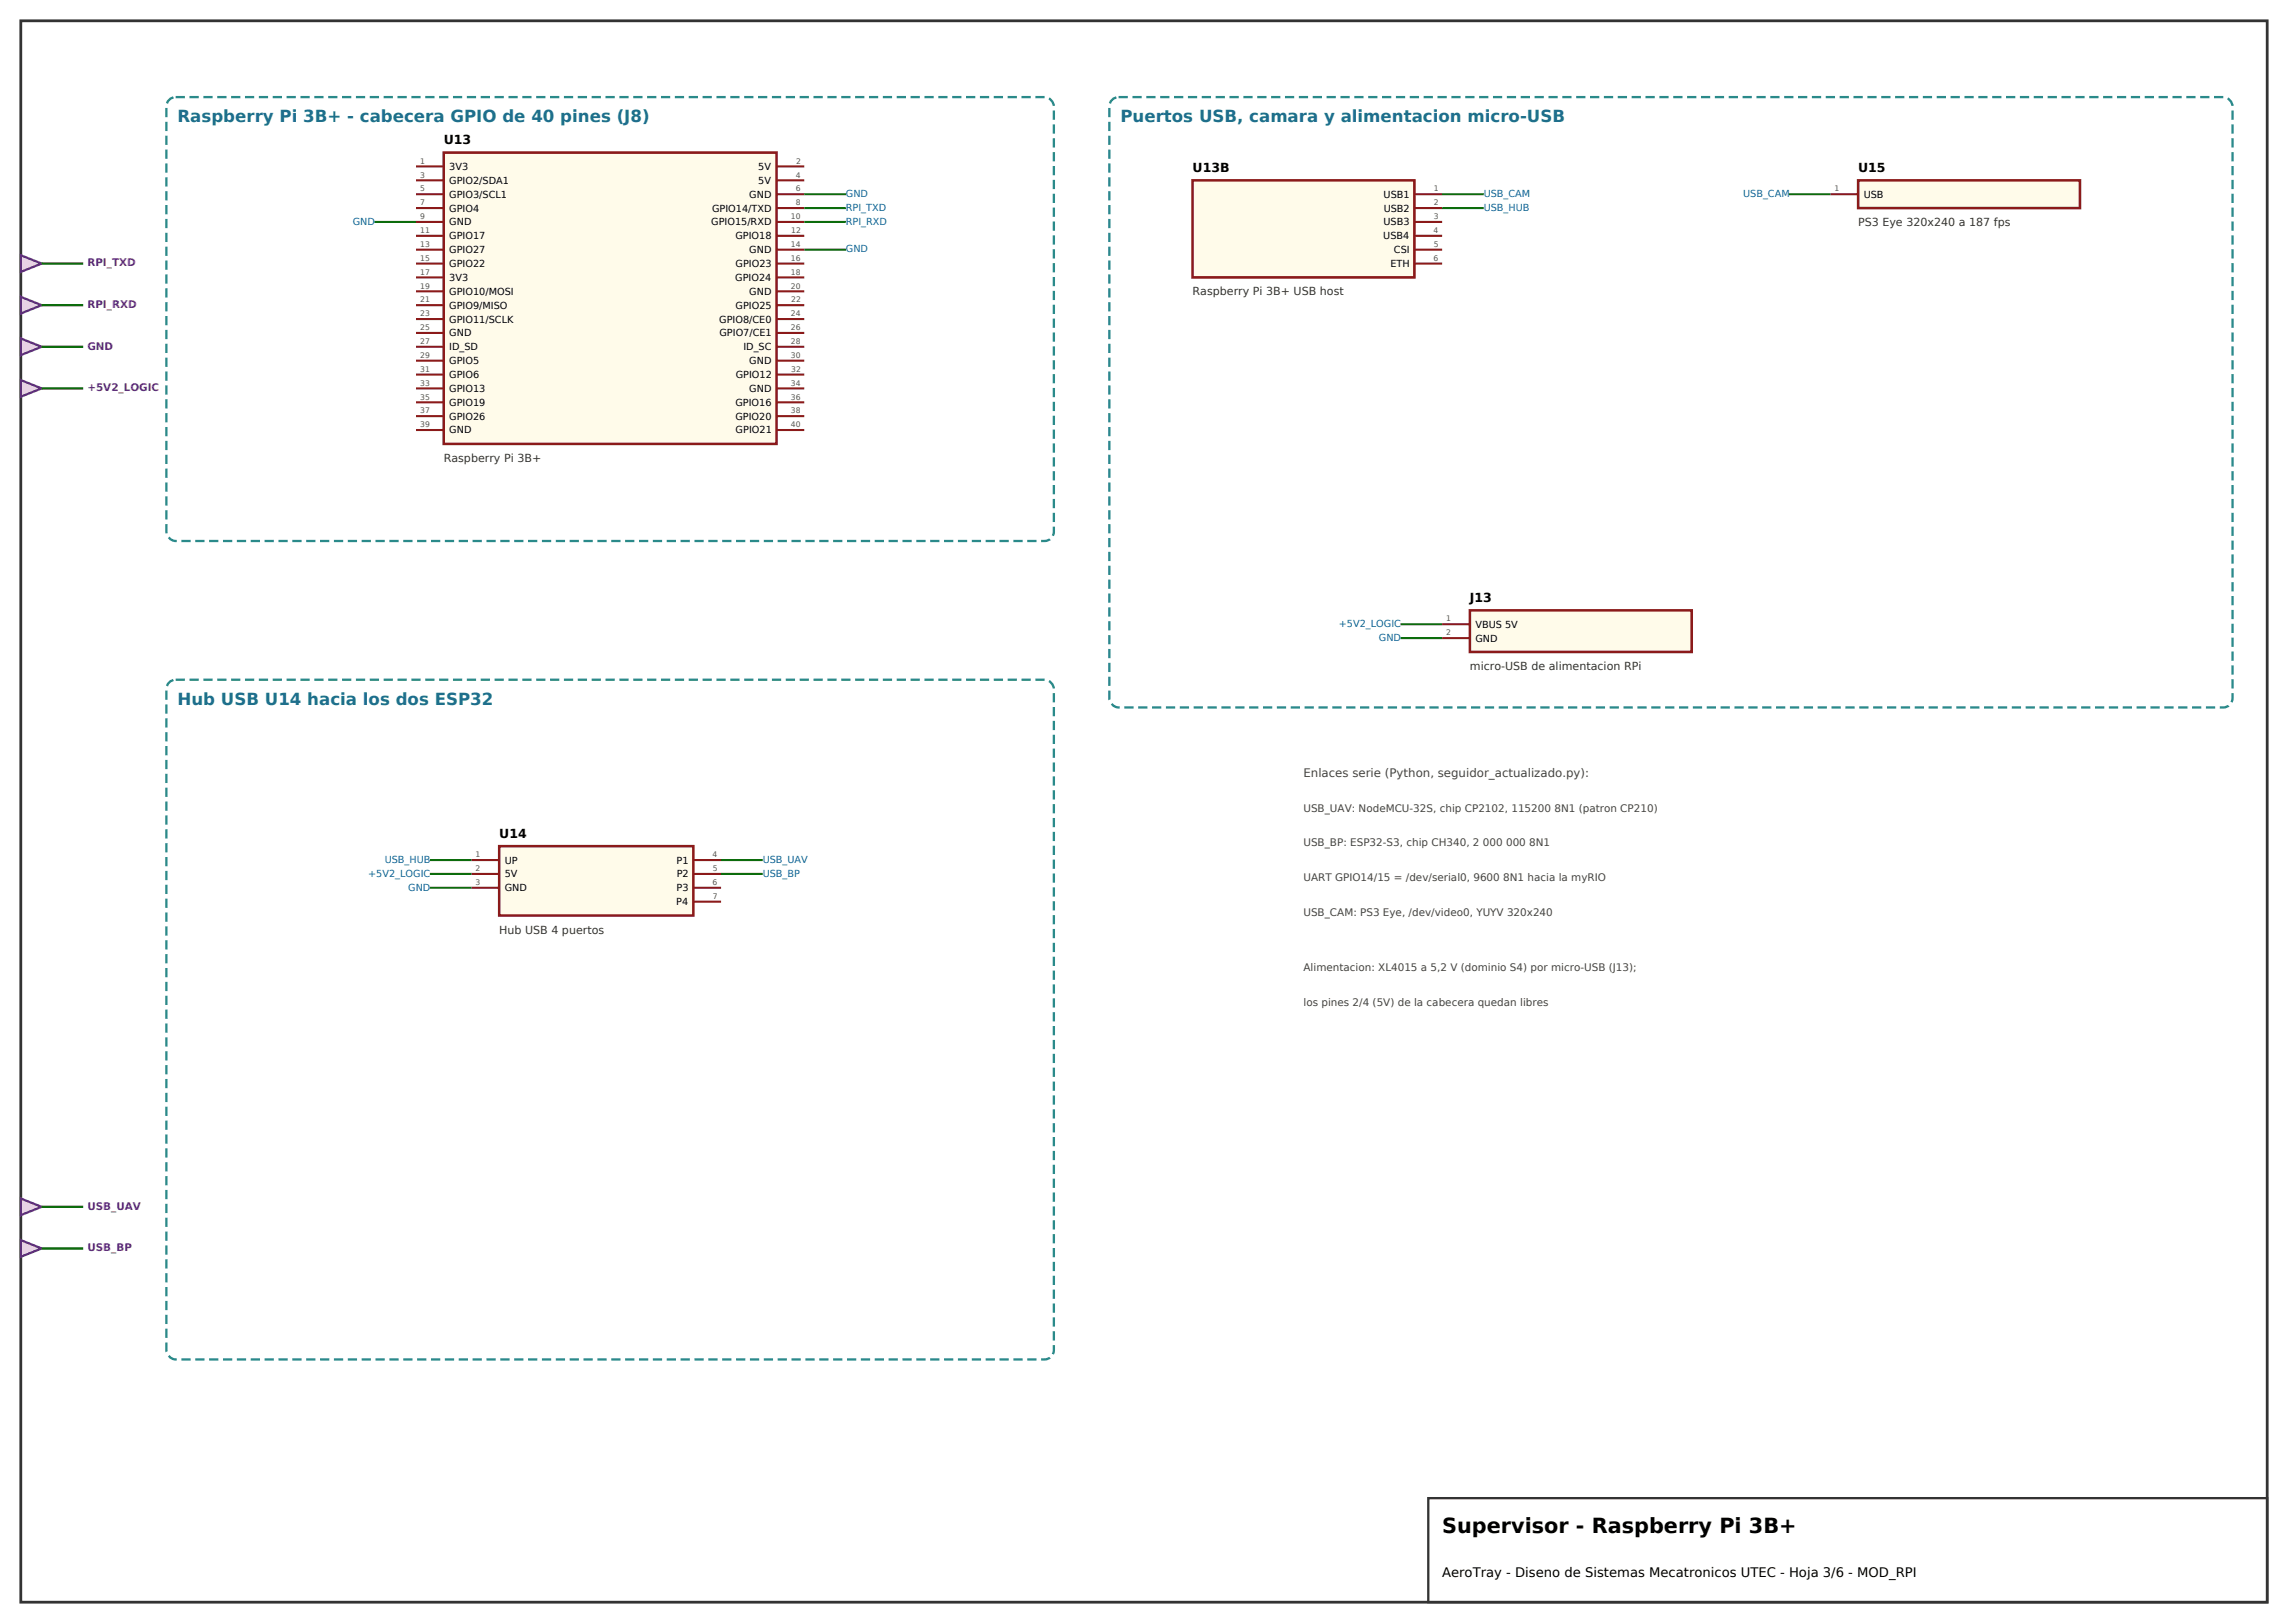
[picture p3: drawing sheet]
<svg xmlns="http://www.w3.org/2000/svg" width="262mm" height="186mm" viewBox="0 0 262 186" stroke-linecap="round" stroke-linejoin="round" font-family="sans-serif">
<defs><g id="words">
<text font-size="2.4" x="165.1" y="175.4">Supervisor - Raspberry Pi 3B+</text>
<g font-size="1.9" fill="#1f6f8b">
<text x="20.3" y="14">Raspberry Pi 3B+ - cabecera GPIO de 40 pines (J8)</text>
<text x="128.3" y="14">Puertos USB, camara y alimentacion micro-USB</text>
<text x="20.3" y="80.6">Hub USB U14 hacia los dos ESP32</text>
</g>
<text font-size="1.5" x="165.1" y="180.5">AeroTray - Diseno de Sistemas Mecatronicos UTEC - Hoja 3/6 - MOD_RPI</text>
<g font-size="1.4">
<text x="50.8" y="16.5">U13</text>
<text x="136.5" y="19.7">U13B</text>
<text x="212.7" y="19.7">U15</text>
<text x="168.3" y="68.9">J13</text>
<text x="57.1" y="95.9">U14</text>
</g>
<g font-size="1.3" fill="#333">
<text x="212.7" y="25.9">PS3 Eye 320x240 a 187 fps</text>
<text x="136.5" y="33.8">Raspberry Pi 3B+ USB host</text>
<text x="50.8" y="52.9">Raspberry Pi 3B+</text>
<text x="168.3" y="76.7">micro-USB de alimentacion RPi</text>
<text x="57.1" y="106.8">Hub USB 4 puertos</text>
</g>
<text font-size="1.3" fill="#444" x="149.2" y="88.9">Enlaces serie (Python, seguidor_actualizado.py):</text>
<g font-size="1.2" fill="#6a2c91">
<text x="10" y="30.5">RPI_TXD</text>
<text x="10" y="35.2">RPI_RXD</text>
<text x="10" y="40">GND</text>
<text x="10" y="44.8">+5V2_LOGIC</text>
<text x="10" y="138.4">USB_UAV</text>
<text x="10" y="143.2">USB_BP</text>
</g>
<g font-size="1.2" fill="#444">
<text x="149.2" y="92.9">USB_UAV: NodeMCU-32S, chip CP2102, 115200 8N1 (patron CP210)</text>
<text x="149.2" y="96.8">USB_BP: ESP32-S3, chip CH340, 2 000 000 8N1</text>
<text x="149.2" y="100.8">UART GPIO14/15 = /dev/serial0, 9600 8N1 hacia la myRIO</text>
<text x="149.2" y="104.8">USB_CAM: PS3 Eye, /dev/video0, YUYV 320x240</text>
<text x="149.2" y="111.1">Alimentacion: XL4015 a 5,2 V (dominio S4) por micro-USB (J13);</text>
<text x="149.2" y="115.1">los pines 2/4 (5V) de la cabecera quedan libres</text>
</g>
<g font-size="1.1">
<text x="51.4" y="19.4">3V3</text>
<text x="51.4" y="21">GPIO2/SDA1</text>
<text x="51.4" y="22.6">GPIO3/SCL1</text>
<text x="85.8" y="22.6">GND</text>
<text x="86.8" y="19.4">5V</text>
<text x="86.8" y="21">5V</text>
<text x="158.4" y="22.6">USB1</text>
<text x="213.4" y="22.6">USB</text>
<text x="51.4" y="24.2">GPIO4</text>
<text x="51.4" y="25.8">GND</text>
<text x="51.4" y="27.4">GPIO17</text>
<text x="51.4" y="29">GPIO27</text>
<text x="81.4" y="25.8">GPIO15/RXD</text>
<text x="81.5" y="24.2">GPIO14/TXD</text>
<text x="84.2" y="27.4">GPIO18</text>
<text x="85.8" y="29">GND</text>
<text x="158.4" y="27.4">USB4</text>
<text x="158.4" y="25.8">USB3</text>
<text x="158.4" y="24.2">USB2</text>
<text x="159.6" y="29">CSI</text>
<text x="51.4" y="30.6">GPIO22</text>
<text x="51.4" y="32.1">3V3</text>
<text x="51.4" y="33.7">GPIO10/MOSI</text>
<text x="51.4" y="35.3">GPIO9/MISO</text>
<text x="84.2" y="32.1">GPIO24</text>
<text x="84.2" y="30.6">GPIO23</text>
<text x="84.2" y="35.3">GPIO25</text>
<text x="85.8" y="33.7">GND</text>
<text x="159.2" y="30.6">ETH</text>
<text x="51.4" y="36.9">GPIO11/SCLK</text>
<text x="51.4" y="38.5">GND</text>
<text x="51.4" y="40.1">ID_SD</text>
<text x="51.4" y="41.7">GPIO5</text>
<text x="82.3" y="36.9">GPIO8/CE0</text>
<text x="82.4" y="38.5">GPIO7/CE1</text>
<text x="85.1" y="40.1">ID_SC</text>
<text x="85.8" y="41.7">GND</text>
<text x="51.4" y="43.3">GPIO6</text>
<text x="51.4" y="44.8">GPIO13</text>
<text x="51.4" y="46.4">GPIO19</text>
<text x="84.2" y="46.4">GPIO16</text>
<text x="84.2" y="43.3">GPIO12</text>
<text x="85.8" y="44.8">GND</text>
<text x="51.4" y="48">GPIO26</text>
<text x="51.4" y="49.6">GND</text>
<text x="84.2" y="48">GPIO20</text>
<text x="84.2" y="49.6">GPIO21</text>
<text x="168.9" y="71.8">VBUS 5V</text>
<text x="168.9" y="73.4">GND</text>
<text x="57.8" y="98.8">UP</text>
<text x="57.8" y="100.4">5V</text>
<text x="57.8" y="102">GND</text>
<text x="77.5" y="102">P3</text>
<text x="77.5" y="98.8">P1</text>
<text x="77.5" y="100.4">P2</text>
<text x="77.4" y="103.6">P4</text>
</g>
<g font-size="1.1" fill="#0a5ab0">
<text x="96.8" y="22.5">GND</text>
<text x="169.9" y="22.5">USB_CAM</text>
<text x="199.6" y="22.5">USB_CAM</text>
<text x="40.4" y="25.7">GND</text>
<text x="96.8" y="24.1">RPI_TXD</text>
<text x="96.8" y="25.7">RPI_RXD</text>
<text x="96.8" y="28.9">GND</text>
<text x="169.9" y="24.1">USB_HUB</text>
<text x="153.3" y="71.8">+5V2_LOGIC</text>
<text x="157.9" y="73.3">GND</text>
<text x="42.2" y="100.3">+5V2_LOGIC</text>
<text x="44" y="98.7">USB_HUB</text>
<text x="46.7" y="101.9">GND</text>
<text x="87.3" y="98.7">USB_UAV</text>
<text x="87.3" y="100.3">USB_BP</text>
</g>
<g font-size=".9" fill="#555">
<text x="48.1" y="18.7">1</text>
<text x="48.1" y="20.3">3</text>
<text x="48.1" y="21.9">5</text>
<text x="48.1" y="23.5">7</text>
<text x="91.1" y="20.3">4</text>
<text x="91.1" y="21.9">6</text>
<text x="91.1" y="23.5">8</text>
<text x="91.1" y="18.7">2</text>
<text x="164.1" y="21.9">1</text>
<text x="164.2" y="23.5">2</text>
<text x="210" y="21.9">1</text>
<text x="48.1" y="25.1">9</text>
<text x="48.1" y="26.7">11</text>
<text x="48.1" y="28.3">13</text>
<text x="48.1" y="29.8">15</text>
<text x="90.5" y="28.3">14</text>
<text x="90.5" y="29.8">16</text>
<text x="90.5" y="25.1">10</text>
<text x="90.6" y="26.7">12</text>
<text x="164.1" y="26.7">4</text>
<text x="164.1" y="29.8">6</text>
<text x="164.1" y="25.1">3</text>
<text x="164.1" y="28.3">5</text>
<text x="48.1" y="31.4">17</text>
<text x="48.1" y="33">19</text>
<text x="48.1" y="34.6">21</text>
<text x="90.5" y="33">20</text>
<text x="90.5" y="31.4">18</text>
<text x="90.6" y="34.6">22</text>
<text x="48.1" y="36.2">23</text>
<text x="48.1" y="37.8">25</text>
<text x="48.1" y="39.4">27</text>
<text x="48.1" y="41">29</text>
<text x="90.5" y="36.2">24</text>
<text x="90.5" y="37.8">26</text>
<text x="90.5" y="41">30</text>
<text x="90.5" y="39.4">28</text>
<text x="48.1" y="42.5">31</text>
<text x="48.1" y="44.1">33</text>
<text x="48.1" y="45.7">35</text>
<text x="48.1" y="47.3">37</text>
<text x="90.5" y="44.1">34</text>
<text x="90.5" y="45.7">36</text>
<text x="90.5" y="47.3">38</text>
<text x="90.6" y="42.5">32</text>
<text x="48.1" y="48.9">39</text>
<text x="90.5" y="48.9">40</text>
<text x="165.6" y="71.1">1</text>
<text x="165.6" y="72.7">2</text>
<text x="54.5" y="98.1">1</text>
<text x="54.5" y="99.7">2</text>
<text x="54.5" y="101.3">3</text>
<text x="81.6" y="98.1">4</text>
<text x="81.6" y="101.3">6</text>
<text x="81.6" y="99.7">5</text>
<text x="81.6" y="102.9">7</text>
</g>
</g></defs>
<path d="M2.4 2.4h257.2v181h-257.2z" fill="none" stroke="#333" stroke-width=".32"/>
<path d="M163.5 171.4h96.1v12h-96.1z" fill="none" stroke="#333" stroke-width=".26"/>
<path d="M19.3 11.5l.5-.3 .3-.1h99.5a1.13 1.13 0 0 1 1 1.1v48.7a1.06 1.06 0 0 1-1 1h-99.5a1.13 1.13 0 0 1-1.1-1v-48.7zM127.4 11.3l.7-.2h126.4a1.13 1.13 0 0 1 1.1 1.1v67.7a1.06 1.06 0 0 1-1.1 1.1h-126.4a1.13 1.13 0 0 1-1.1-1.1v-67.7l.1-.4zM19.3 78.2l.5-.4h.3h99.5a1.13 1.13 0 0 1 1 1v75.7a1.06 1.06 0 0 1-1 1.1h-99.5a1.13 1.13 0 0 1-1.1-1.1v-75.7z" fill="none" stroke="#2a8a8a" stroke-width=".26" stroke-dasharray="1.1 .5" stroke-linecap="butt"/>
<path d="M50.8 17.5h38.1v33.3h-38.1z" fill="#fffbea" stroke="#8b1a1a" stroke-width=".29"/>
<g fill="none" stroke="#8b1a1a" stroke-width=".24">
<path d="M47.6 19h3.2M88.9 19h3.2M47.6 20.6h3.2M47.6 22.2h3.2M47.6 23.8h3.2M47.6 25.4h3.2M47.6 27h3.2M47.6 28.6h3.2M47.6 30.2h3.2M47.6 31.7h3.2M47.6 33.3h3.2M47.6 34.9h3.2"/>
<path d="M47.6 36.5h3.2M47.6 38.1h3.2M47.6 39.7h3.2M88.9 20.6h3.2M88.9 22.2h3.2M88.9 23.8h3.2M88.9 25.4h3.2M88.9 27h3.2M88.9 28.6h3.2M88.9 30.2h3.2M88.9 31.7h3.2M88.9 33.3h3.2"/>
<path d="M88.9 34.9h3.2M88.9 36.5h3.2M88.9 38.1h3.2M88.9 39.7h3.2M47.6 41.3h3.2M47.6 42.9h3.2M47.6 44.4h3.2M47.6 46h3.2M47.6 47.6h3.2M47.6 49.2h3.2M88.9 41.3h3.2M88.9 42.9h3.2"/>
<path d="M88.9 44.4h3.2M88.9 46h3.2M88.9 47.6h3.2M88.9 49.2h3.2"/>
</g>
<path d="M42.9 25.4h4.7M92.1 25.4h4.7M92.1 22.2h4.7M92.1 23.8h4.7M92.1 28.6h4.7" fill="none" stroke="#0a6b0a" stroke-width=".24"/>
<path d="M168.3 69.8h25.4v4.8h-25.4z" fill="#fffbea" stroke="#8b1a1a" stroke-width=".29"/>
<path d="M165.1 71.4h3.2M165.1 73h3.2" fill="none" stroke="#8b1a1a" stroke-width=".24"/>
<path d="M160.3 71.4h4.8M160.3 73h4.8" fill="none" stroke="#0a6b0a" stroke-width=".24"/>
<path d="M136.5 20.6h25.4v11.1h-25.4z" fill="#fffbea" stroke="#8b1a1a" stroke-width=".29"/>
<path d="M161.9 22.2h3.2M161.9 23.8h3.2M161.9 25.4h3.2M161.9 27h3.2M161.9 28.6h3.2M161.9 30.2h3.2" fill="none" stroke="#8b1a1a" stroke-width=".24"/>
<path d="M165.1 22.2h4.8M165.1 23.8h4.8" fill="none" stroke="#0a6b0a" stroke-width=".24"/>
<path d="M212.7 20.6h25.4v3.2h-25.4z" fill="#fffbea" stroke="#8b1a1a" stroke-width=".29"/>
<path d="M209.5 22.2h3.2" fill="none" stroke="#8b1a1a" stroke-width=".24"/>
<path d="M204.8 22.2h4.7" fill="none" stroke="#0a6b0a" stroke-width=".24"/>
<path d="M57.1 96.8h22.3v8h-22.3z" fill="#fffbea" stroke="#8b1a1a" stroke-width=".29"/>
<path d="M54 98.4h3.1M79.4 98.4h3.1M54 100h3.1M54 101.6h3.1M79.4 100h3.1M79.4 101.6h3.1M79.4 103.2h3.1" fill="none" stroke="#8b1a1a" stroke-width=".24"/>
<path d="M49.2 98.4h4.8M82.5 98.4h4.8M49.2 100h4.8M49.2 101.6h4.8M82.5 100h4.8" fill="none" stroke="#0a6b0a" stroke-width=".24"/>
<path d="M2.4 29.2l2.4 1-2.4 .9z" fill="#e9d3f5" stroke="#6a2c91" stroke-width=".26"/>
<path d="M4.8 30.2h4.7" fill="none" stroke="#0a6b0a" stroke-width=".26"/>
<path d="M2.4 34l2.4 .9-2.4 1z" fill="#e9d3f5" stroke="#6a2c91" stroke-width=".26"/>
<path d="M4.8 34.9h4.7" fill="none" stroke="#0a6b0a" stroke-width=".26"/>
<path d="M2.4 38.7l2.4 1-2.4 .9z" fill="#e9d3f5" stroke="#6a2c91" stroke-width=".26"/>
<path d="M4.8 39.7h4.7" fill="none" stroke="#0a6b0a" stroke-width=".26"/>
<path d="M2.4 43.5l2.4 .9-2.4 1z" fill="#e9d3f5" stroke="#6a2c91" stroke-width=".26"/>
<path d="M4.8 44.4h4.7" fill="none" stroke="#0a6b0a" stroke-width=".26"/>
<path d="M2.4 137.2l2.4 .9-2.4 1z" fill="#e9d3f5" stroke="#6a2c91" stroke-width=".26"/>
<path d="M4.8 138.1h4.7" fill="none" stroke="#0a6b0a" stroke-width=".26"/>
<path d="M2.4 141.9l2.4 1-2.4 .9z" fill="#e9d3f5" stroke="#6a2c91" stroke-width=".26"/>
<path d="M4.8 142.9h4.7" fill="none" stroke="#0a6b0a" stroke-width=".26"/>
<use href="#words"/>
</svg>
